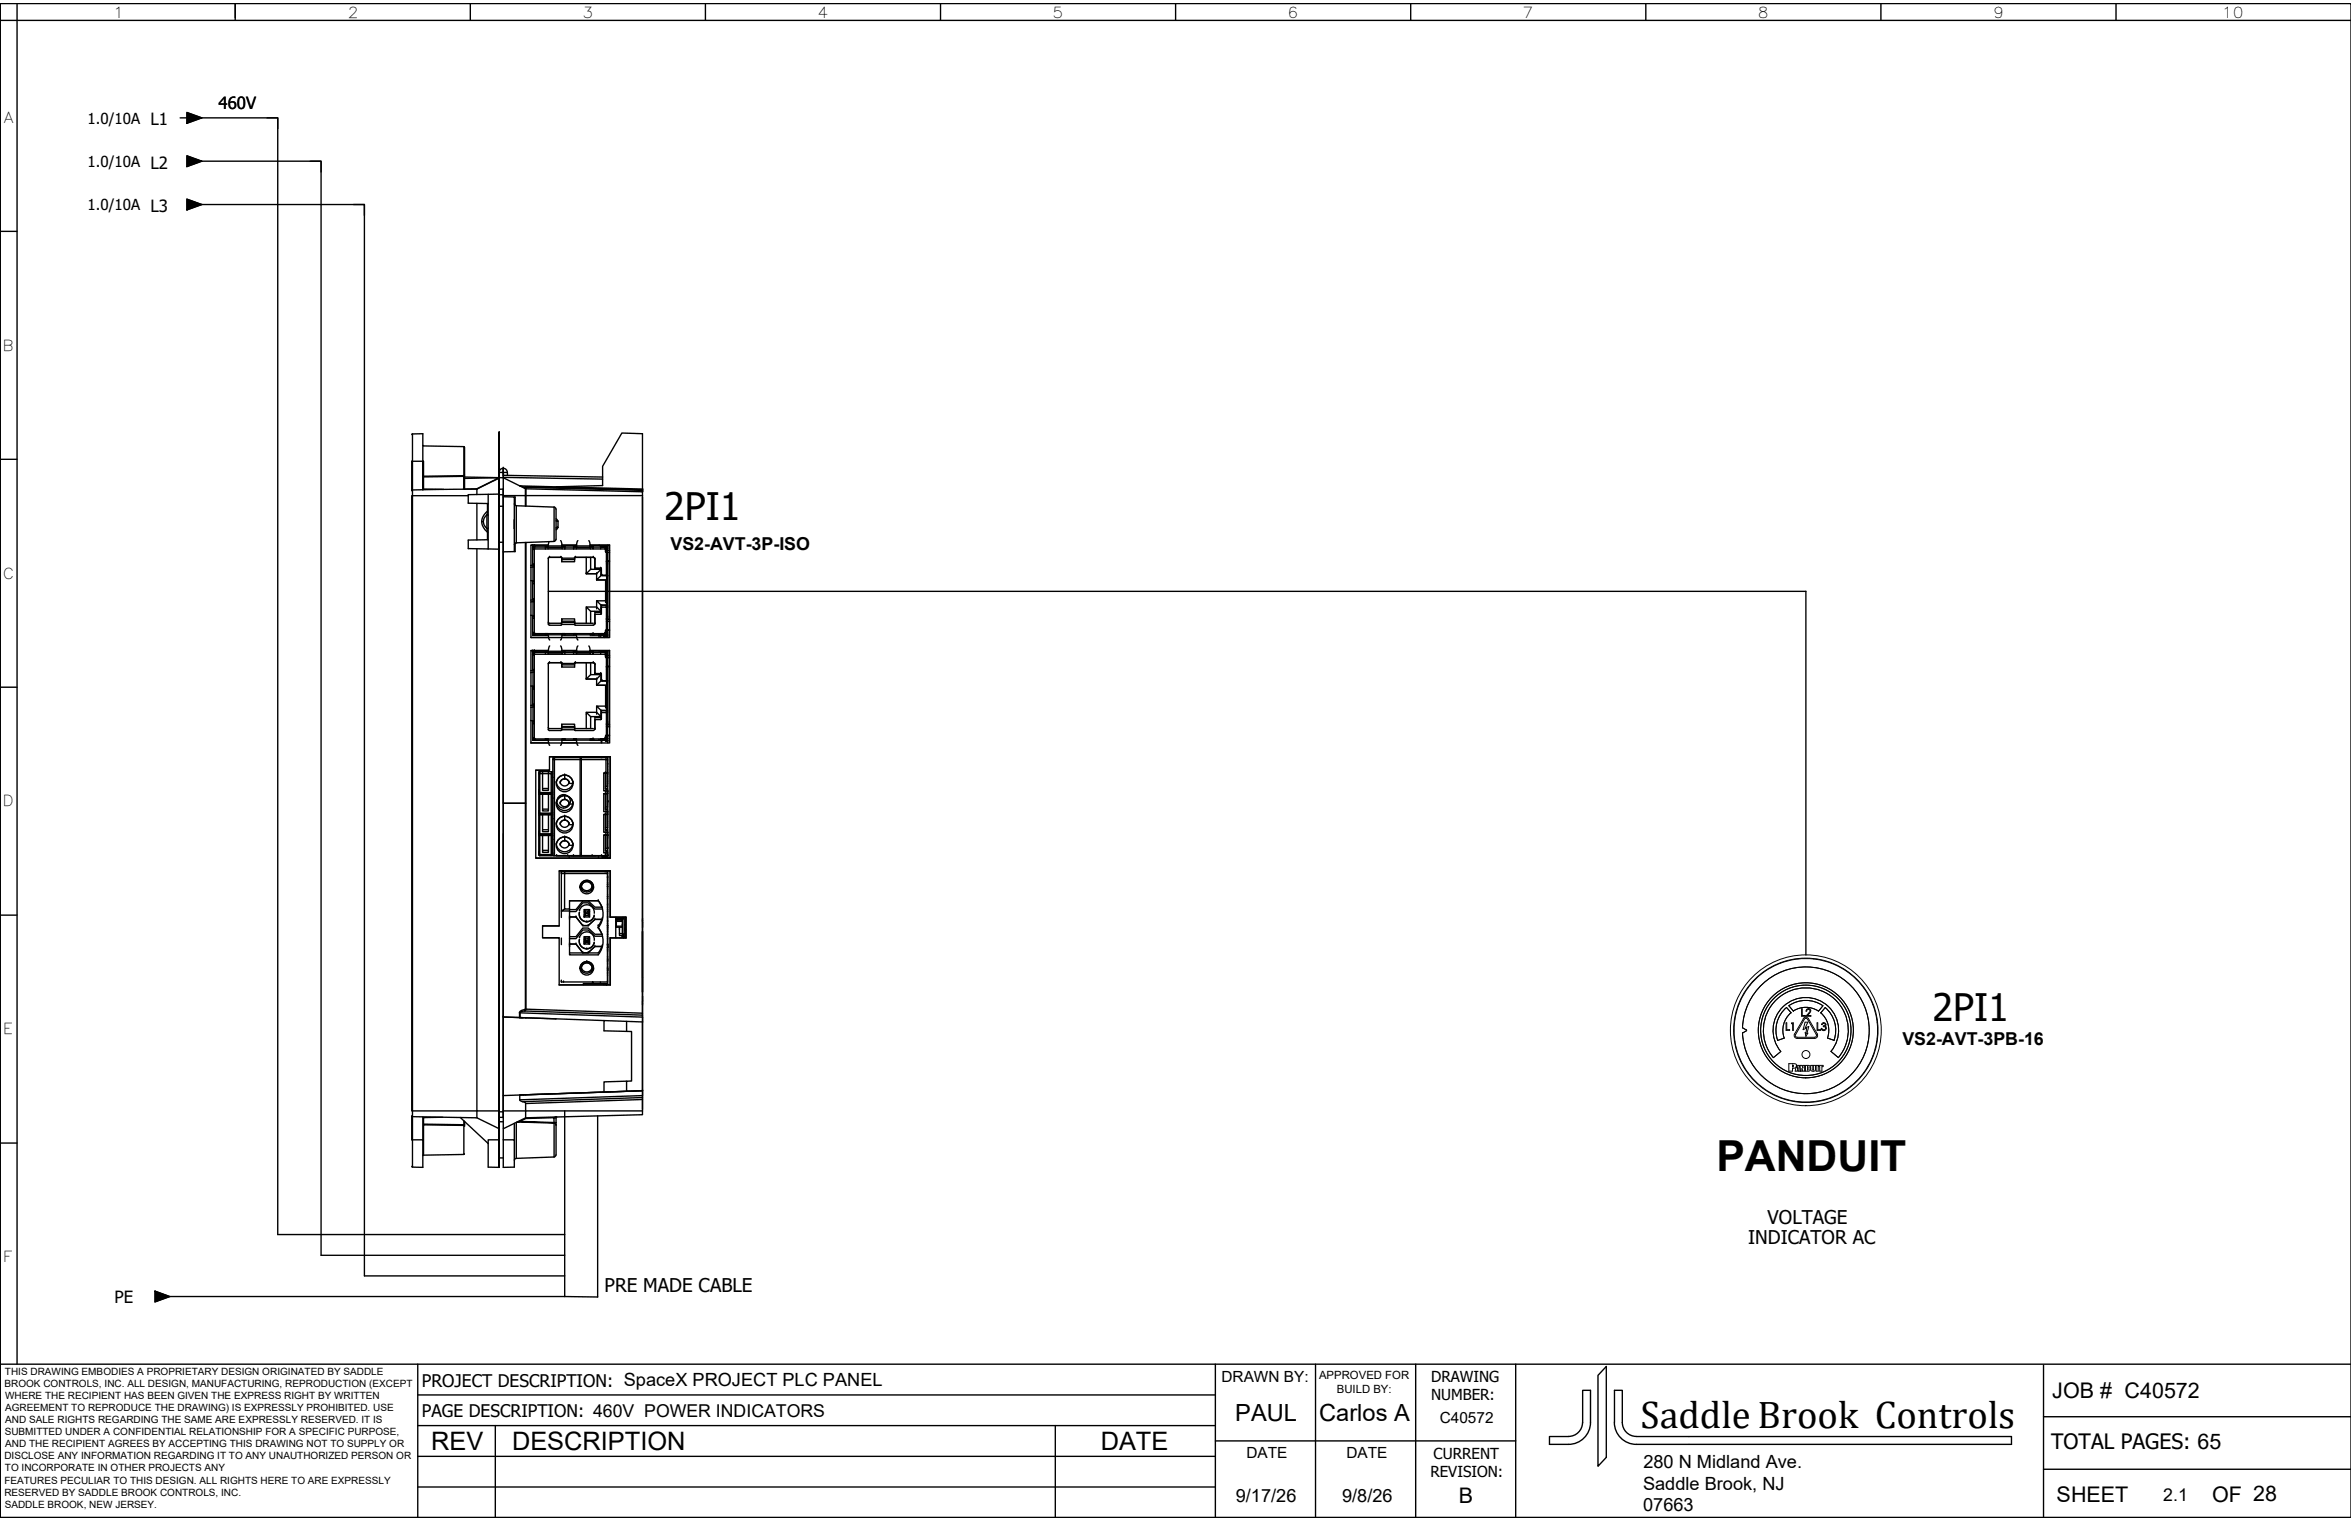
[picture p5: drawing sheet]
<svg xmlns="http://www.w3.org/2000/svg" width="432mm" height="279mm" viewBox="0 0 432 279" stroke-linecap="round" stroke-linejoin="round" font-family="sans-serif">
<defs><g id="words">
<text font-size="7.9" x="315.2" y="215">PANDUIT</text>
<text font-size="7.1" x="301.3" y="262.4">Saddle Brook Controls</text>
<g font-size="7">
<text x="122" y="95.6">2PI1</text>
<text x="354.9" y="187.5">2PI1</text>
</g>
<g font-size="4.7">
<text x="79.2" y="266.3">REV</text>
<text x="94" y="266.4">DESCRIPTION</text>
<text x="202.2" y="266.3">DATE</text>
</g>
<g font-size="4.3">
<text x="226.9" y="261.1">PAUL</text>
<text x="242.3" y="261.1">Carlos A</text>
</g>
<g font-size="4">
<text x="376.9" y="256.8">JOB # C40572</text>
<text x="377.7" y="275.9">SHEET</text>
<text x="406.3" y="275.9">OF 28</text>
</g>
<g font-size="3.9">
<text x="376.7" y="266.3">TOTAL PAGES: 65</text>
<text x="267.9" y="276.1">B</text>
</g>
<g font-size="3.5">
<text x="324.7" y="224.8">VOLTAGE</text>
<text x="321.1" y="228.5">INDICATOR AC</text>
<text x="111" y="237.4">PRE MADE CABLE</text>
</g>
<g font-size="3.3">
<text x="123.1" y="101.1">VS2-AVT-3P-ISO</text>
<text x="349.4" y="191.9">VS2-AVT-3PB-16</text>
<text x="301.8" y="269.6">280 N Midland Ave.</text>
<text x="227" y="275.9">9/17/26</text>
<text x="246.5" y="275.9">9/8/26</text>
<text x="301.8" y="273.6">Saddle Brook, NJ</text>
<text x="301.8" y="277.6">07663</text>
</g>
<g font-size="3.2">
<text x="77.5" y="254.8">PROJECT DESCRIPTION: SpaceX PROJECT PLC PANEL</text>
<text x="77.5" y="260.2">PAGE DESCRIPTION: 460V POWER INDICATORS</text>
<text x="397.3" y="275.7">2.1</text>
</g>
<g font-size="3.1">
<text x="40.2" y="20">460V</text>
<text x="21" y="239.3">PE</text>
</g>
<g font-size="2.8">
<text x="20.8" y="3.2">1</text>
<text x="63.9" y="3.2">2</text>
<text x="107" y="3.2">3</text>
<text x="150.2" y="3.2">4</text>
<text x="193.3" y="3.2">5</text>
<text x="236.5" y="3.2">6</text>
<text x="279.7" y="3.2">7</text>
<text x="322.9" y="3.2">8</text>
<text x="366" y="3.2">9</text>
<text x="408.1" y="3.2">10</text>
<text x=".7" y="22.5">A</text>
<text x="16.1" y="22.7">1.0/10A L1</text>
<text x="16.1" y="30.6">1.0/10A L2</text>
<text x="16.1" y="38.6">1.0/10A L3</text>
<text x=".5" y="64.4">B</text>
<text x=".5" y="106.3">C</text>
<text x=".5" y="148.1">D</text>
<text x=".6" y="190">E</text>
<text x=".6" y="231.9">F</text>
<text x="224.3" y="253.8">DRAWN BY:</text>
<text x="262.8" y="253.9">DRAWING</text>
<text x="262.8" y="257.2">NUMBER:</text>
<text x="264.4" y="261.4">C40572</text>
<text x="228.9" y="267.9">DATE</text>
<text x="247.3" y="267.9">DATE</text>
<text x="263.3" y="267.9">CURRENT</text>
<text x="262.7" y="271.4">REVISION:</text>
</g>
<g font-size="2.1">
<text x="242.3" y="253.3">APPROVED FOR</text>
<text x="245.5" y="255.8">BUILD BY:</text>
</g>
<g font-size="1.8">
<text x=".8" y="254.8">BROOK CONTROLS, INC. ALL DESIGN, MANUFACTURING, REPRODUCTION (EXCEPT</text>
<text x=".9" y="252.6">THIS DRAWING EMBODIES A PROPRIETARY DESIGN ORIGINATED BY SADDLE</text>
<text x=".9" y="257">WHERE THE RECIPIENT HAS BEEN GIVEN THE EXPRESS RIGHT BY WRITTEN</text>
<text x=".9" y="263.7">SUBMITTED UNDER A CONFIDENTIAL RELATIONSHIP FOR A SPECIFIC PURPOSE,</text>
<text x="1" y="259.2">AGREEMENT TO REPRODUCE THE DRAWING) IS EXPRESSLY PROHIBITED. USE</text>
<text x="1" y="261.4">AND SALE RIGHTS REGARDING THE SAME ARE EXPRESSLY RESERVED. IT IS</text>
<text x=".8" y="268.1">DISCLOSE ANY INFORMATION REGARDING IT TO ANY UNAUTHORIZED PERSON OR</text>
<text x="1" y="265.9">AND THE RECIPIENT AGREES BY ACCEPTING THIS DRAWING NOT TO SUPPLY OR</text>
<text x=".8" y="272.5">FEATURES PECULIAR TO THIS DESIGN. ALL RIGHTS HERE TO ARE EXPRESSLY</text>
<text x=".8" y="274.7">RESERVED BY SADDLE BROOK CONTROLS, INC.</text>
<text x=".9" y="270.3">TO INCORPORATE IN OTHER PROJECTS ANY</text>
<text x=".9" y="276.9">SADDLE BROOK, NEW JERSEY.</text>
</g>
</g></defs>
<!-- layer: 0 -->
<g fill="none" stroke="#000" stroke-width=".25">
<path d="M0 .7h431.8v278.1h-431.8zM0 3.7h431.8M0 .7v278.1M3.1 .7v249.9M43.2 .7v3M86.4 .7v3M129.6 .7v3M172.7 .7v3M215.9 .7v3M259.1 .7v3M302.3 .7v3M345.5 .7v3"/>
<path d="M388.6 .7v3M33.1 21.7h1.2M34.3 20.7l2.8 1-2.8 .9zM34.3 28.6l2.8 1-2.8 1zM34.3 36.6l2.8 1-2.8 1zM35.1 21.7h15.9v205.1h52.7M35.1 29.6h23.9v201h44.7M35.1 37.6h31.8v196.8h36.8M49 21.7h2v1.9M57 29.6h2v2M64.9 37.6h2v2M0 42.5h3.1"/>
<path d="M75.7 79.7l-.1 .1M75.8 79.7l-.2 10.4 .1-.1M75.8 79.7h1.9v7.9l.1-.1v-2.8M91.7 79.6h.1M91.7 79.5v8.3M91.7 79.5h.1M91.7 79.5v.9zM91.7 79.7v5zM91.7 79.5v124.6M0 84.4h3.1M75.8 90v115.1M77.7 90v-5.3h-1.9v5.3"/>
<path d="M77.7 81.8l.1 .1 7.4 .1M81.4 89.9l-3.6-.1-.1 .2M85.2 82l.1 .2M85.2 82v5.5l-7.4 .1v2.2M85.3 87.9l6.4-.1-4.1 2h-2.3M85.3 89.9v-2.4h-.1v2.4M85.3 87.2v.3M85.3 82.2v5.1l-7.5 .2-.1 .1v2.4M85.3 87.6l7.1 .2M86 91.1h-10.4v113h12v1.2l4.1 2M86 91.1v1.3l3.7 .1M87.6 89.9l-11.8 .1"/>
<path d="M87.6 89.9l4.1-2.1v3M87.6 89.9v.9M87.6 92.5v6.7M88.5 95.8a2.72 2.72 0 0 0 1 1.9M89.2 94.8l.2-.2v2.5a1.53 1.53 0 0 1-.2-2.3zM89.5 93.9a2.63 2.63 0 0 0-1 1.9h.3M89.5 93.9l-.1 .7 .3 .1M89.5 92.5v1.4M89.5 97.7v1.4M89.7 97l-.3 .1 .1 .6M89.7 90.8l-3.7 .1v.2M89.7 99.1l-3.7 .1v1.6h3.7"/>
<path d="M91.7 95.5h.1M91.7 97.1h.1M91.7 89.8h.1M91.7 90.4h.1M91.7 90.4v21.7v-21M91.7 91.1h.1M91.7 90.8h.1M91.7 87.8v2.1M91.7 87.8h.1M91.7 88h.1M91.7 90v-2v2M91.7 88.4v3.2"/>
<path d="M91.7 91.6h.1M91.7 88.4h.1M91.7 92v-.4v.4M91.7 92h.1M91.7 88.4v3.2v-3.2M91.7 88.2v.2M91.7 91.1v113M91.7 84.7h.1M91.7 90h.1M91.7 89.9h.1M91.7 94h.1M91.7 93.6h.1"/>
<path d="M91.7 91.6v-3.2v3.2M91.7 87.7h.1M91.7 92.4h.1M91.7 90.1h.1M91.7 90.1v-5.4v5.4M91.7 87.8v-2.1v2.1M91.7 85.7h.1M91.7 80.4v-.9v.9M91.7 85.7v-6.2v8.3M91.7 89.1h.1M91.7 89.7h.1M91.7 86h.1"/>
<path d="M91.7 86.8h.1M91.7 91.7h.1M91.7 86v2.1M91.7 86v5.7M91.7 93h.1M91.7 98.8h.1M91.7 99.6h.1M91.7 87.6v.3zM91.7 87.6h.1M91.7 93v6.4M91.7 92.8v18.7M91.7 92.6h.1"/>
<path d="M91.7 94.1h.1M91.7 96.8h.1M91.7 99.2h.1M91.7 91.3v-.2v20.4M91.7 89.6h.1M91.7 95.7v.7M91.7 96.5h.1M91.7 89.2v.4v-.2M91.7 88.1v.2v-.2M91.7 88.1h.1M91.7 94.6v1.9M91.7 95.5v-.1v.1"/>
<path d="M91.7 97.4h.1M91.7 97.1v27.1v-.4M91.7 94.2h.1M91.7 97.5h.1M91.7 96.9h.1M91.7 99h.1M91.7 91.3h.1M91.7 89.4h.1M91.7 88.3v1.1M91.7 88.3h.1M91.7 88.3v8.1M91.7 96.4h.1"/>
<path d="M91.7 95.4h.1M91.7 93v.6zM91.7 92.5h.1M91.7 93.2v.2zM91.7 97v.3zM91.7 87.6v.4zM91.7 87.5h.1M91.7 88v-.5v.5M91.7 87.5v.5zM91.7 89.8v1.2M91.7 94.6v2.5M91.7 90.4v-2.6v3.3"/>
<path d="M91.7 89.9v.9M91.7 93.6v.4zM91.7 83.4v2.6zM91.7 95.7v5.7M91.7 87.8v.1M91.7 97v-2v2M91.7 95.7v-1.1v1.3M91.7 82.8v3.9zM91.7 86v.8zM91.7 91.7v.7M91.7 98.8v.8M91.7 98.8v.4"/>
<path d="M91.7 92.6v.4M91.7 95.5v.6M91.7 94.1v-.6v.7M91.7 96.8v.6M91.7 96.8v.2M91.7 96.3v.2M91.7 93.3v.8M91.7 99.2v.4M91.7 95.5v.2M91.7 93.6v.6M91.7 97.1v-.2v.6M91.7 92.4v.4z"/>
<path d="M91.7 95.6v-.2v.6M91.7 92.4v.6M91.7 96.9v.2M91.7 92.4v.8M91.7 97.3v.2M91.7 87.5v.1M91.7 94.2v3.3zM91.7 90.8v10.1M91.7 90.8v10M91.7 93.9v.8M91.7 93.9h.1M91.7 94.7v2.3"/>
<path d="M91.7 94.6h.1M91.7 94.6v.1M91.7 97.7h.1M91.7 97.1v-.1v.7M91.7 93.9v1.9M91.7 95.8v1.9M91.7 95.8h.1M91.7 90.4v.7M91.7 93.9v3.8M91.7 89.9v-2.1v3M91.7 99.1h.1M91.7 99.2v1.6"/>
<path d="M91.7 90.9v1.5M91.7 87.8v2M91.7 87.9h.1M91.7 87.9v.1M91.7 87.9v.1zM91.7 88v.4M91.7 91.6v.4M91.7 88v.4zM91.7 91.6v.4zM91.7 89.9v1.2M91.7 89.8v.2M91.7 89.9v.1"/>
<path d="M91.7 84.7v5.2M91.7 84.7v5.3M91.7 91.1v-1.1v114.1M91.7 90v-5.3v5.4M91.7 84.7v5.4M91.7 84.7v5.4v-.1M91.7 91.1v65.6M91.7 87.9v.5M91.7 87.9v.2v-.1M91.7 91.6v.5v-.3v.2M91.7 87.7v.3zM91.7 92v.4z"/>
<path d="M91.7 87.7v.7M91.7 91.6v.8zM91.7 90.1v1M91.7 92.5v.6M91.7 92.5v.8M91.7 97.2v.2M91.7 99.6h.7M92.4 86a.75 .75 0 0 0-.7 .8M92.4 86.8h-.7v1M92.4 86h.1M92.4 86.8h.1M92.4 87.3v-.5l.1 .5"/>
<path d="M92.4 87.3v.5M92.4 87.8l4.1 2v1.2h21.5v-.7l-21.4-.5M92.4 91h4.1v2M92.4 91.2l2.1 .1v10l-2.1 .1zM92.4 86.8v4.4M92.4 93h-.7M92.4 87.7l18.3 .3M92.4 87.3l18.3 .3M92.4 89.9h-.7M92.4 90.9h-.7M92.4 86a.75 .75 0 0 1 .8 .8M92.4 86v.8"/>
<path d="M92.5 86.8h.7v.5M92.5 86l-.1 .8M94.5 92.5v.2l.3 .2M94.5 95.5v1.6M94.5 91.3h.1v1.5M94.6 99.8v1.5h-.1M94.8 99.7l-.2 .1-.1 .3M94.8 92.9l7 .3M94.8 92.9v6.8M95.4 89.2l1 .3M95.5 89.3l22.5 .5v.3l-21.6-.6M96.4 89.5l-.1 .2"/>
<path d="M96.4 89.5l.2 .3M96.5 89.7l.1 .1M96.5 99.7v85.7l21.5 .7v.4M96.6 89.8v3.2M96.6 99.7v85.7l-.2 .3-.1-.2 .2-.1M100.8 99.5l-.1 .8M101.8 93.2l.3 .3v5.6l-.2 .3h-.1M101.8 93.2v6.3M101.8 99.5l-7 .2M102.1 89.4l8.6-.2v-3.5l3.5-6.2 3.8 .2v10.6v-.2M102.1 95.7h.4v1.2h-.4M102.1 97l.4-.1-.4 .4"/>
<path d="M102.1 95.3l.4 .4-.4-.1M103 99.3l.3 1M106.2 99.3l-.3 1M108.1 99.3l.3 1M118 91v112.8M87.6 100.8v103.3h4.1M89.7 100.8v-10h2v10.1M89.7 100.8l2 .1M91.7 112.1v44v-33.9M91.7 100.9h.1M91.7 113.9h.1M91.7 112.1h.1"/>
<path d="M91.7 109.8h.1M91.7 108.7h.1M91.7 110h.1M91.7 109.8v-1.1v1.1M91.7 108.7v1.1M91.7 108.2h.1M91.7 110.3h.1M91.7 101.4h.1M91.7 111.5h.1M91.7 116h.1M91.7 116v6M91.7 115.6v6.7"/>
<path d="M91.7 115.8v2.7zM91.7 116v.3M91.7 115.9v.2M91.7 115.5v3.3zM91.7 117.2v5M91.7 112.1v6.8v-1.7M91.7 112.2v1.7M91.7 108.5v.2zM91.7 109.8v.2M91.7 108.5v.2M91.7 108.5h.1M91.7 108.4v.3"/>
<path d="M91.7 108.4v.1M91.7 108.3v.1M91.7 110v.2M91.7 108.3v.4zM91.7 109.8v.4M91.7 108.2v.2M91.7 110v.3M91.7 108.2v.5M91.7 109.8v.5zM91.7 108.2v.5zM92.4 101.4v103.9M97.5 113l.4 .1"/>
<path d="M97.5 106.7h.4M97.5 117.1h3.3M97.5 100.2h3.2M97.5 119.5h3.2M97.8 100.2h.2v.3M97.8 100.2v.3M97.8 100.2h.1M97.8 100.5h.1M97.8 100.5v.1M97.8 119.6h.2v.2M97.8 119.6v.2M97.8 119.6h.1"/>
<path d="M97.8 119.8h.1M97.8 119.8v.1M97.8 116.6h.2v-.2l.1 .2M97.8 100.6h.1M97.8 100.8h.1M97.8 116.3v.1M97.8 116.4h.1M97.8 116.3v.3M97.8 116.6h.1M97.8 107.2v3M97.8 119.9h.1M97.8 100.6h.2h-.1"/>
<path d="M97.8 106.8l.3 .1M97.8 113.2h.3M97.8 119.9h.2h-.1M97.8 107.2h.3M97.8 113.6h.3M97.8 100.9v2.9M97.8 106.7v.5M97.8 113.1v3.2M97.8 100.3h.2M97.8 119.6h5.5M97.8 119.9h.3M97.8 116.6h.2"/>
<path d="M97.9 116.3h.1M97.9 116.3h-.1M97.9 106.7h.2v.5M97.9 103.8l-.4 .1M97.9 113.1h.2v3.2M97.9 103.8v2.9M97.9 110.2v2.9M97.9 110.2h-.4M98 116.3l.1 .1M98 100.2h2.7M98 116.6h.1M98 100.5h.1"/>
<path d="M98 119.9h.1M98 100.5l-.2 .1M98 119.9h-.2M98 116.4h-.2M98 116.3h.1M98 116.4h.1M98 116.3h-.2M98 107.2h.1M98 113.6h.1M98 100.5v.1M98.1 100.4h.1M98.1 119.8h.1"/>
<path d="M98.1 116.6h.1M98.1 100.2l-.1 .3M98.1 119.6l-.1 .2M98.1 100.4l-.1 .1M98.1 119.8h-.1M98.1 116.4h.1M98.1 119.8l-.1 .1M98.1 100.2h.1M98.1 119.6h.1M98.1 116.6h2.6M98.1 116.4l.1 .2M98.1 103.6v.6h-.6"/>
<path d="M98.1 110v.5l-.6 .1M98.1 103.6v10M98.1 116.3v.1M98.1 119.9h-.1M98.1 103.8h-.2M98.1 110.2h-.2M98.1 103.7l-.1 .1M98.1 110h-.3M98.1 110l-.1 .2M98.1 103.6l-.3 .1M98.1 100.2v3.4M98.1 116.4v.2"/>
<path d="M98.1 119.6v3.4M98.1 116.6h11.9M98.1 116.3l.1 .1M98.1 119.9h.1M98.1 100.5l-.3 .1M98.2 100.5h-.2M98.2 100.8l-.4 .1v-.1M98.2 119.8l-.1 .1M98.2 100.2l-.1 .2M98.2 100.2v.3M98.2 100.5h.1M98.2 100.5h12.9"/>
<path d="M98.2 119.6l-.1 .2M98.2 119.6v.2M98.2 119.8h.1M98.2 119.8h12.9M98.2 116.4v.2M98.2 100.8h.1M98.2 100.8h12.9l.3 .3M98.2 116.4h.1M98.2 100.4h.1M98.2 100.2h.1M98.2 119.6h.1M98.2 116.6h.1"/>
<path d="M98.2 100.6v.2M98.2 116.4h2.5M100.2 116.4h.5M100.2 100.2v.3M100.2 119.6v.2M100.2 100.6v.2M100.2 119.9v.3M100.2 100.8h.1M100.7 100.3v.2M100.7 116.6l.3 1M100.7 100.6v.2M100.7 116.4v.2"/>
<path d="M100.7 120v.2M100.7 100.3h2.6M100.7 100.6h2.6M100.7 120h2.6M100.7 100.2h-2.5v.3M100.7 119.6h-2.5v.2M100.7 100.5v.1M100.7 114.3l.2 .2h2.1M100.7 100.1h-3.2v17h14.5v-17h-3.7M100.7 119.5h-3.2v17M100.7 108.6h231v66.8M100.7 119.8h-.5"/>
<path d="M100.7 100.3v.1l-.5 .1M100.7 119.6v.4M100.9 102.4l-.2 .2M100.9 102.4l-.2 .2v12l.2 .2 2.1 .1M100.9 102.4h.1M100.9 102.4h2.1M101 118.7l-.3 1.1M103 118.7l.3 .9M103 102.4l.2 .1M103 102.4h.1M103.2 114.3l-.2 .2M103.2 114.7l-.2 .2"/>
<path d="M103.2 113.7v.6M103.2 114.3v-.2h2.3v.2M103.2 114.3h.1M103.2 102.5v.7h2.3v-.4M103.2 102.6v.6M103.2 102.5v.3h2.3M103.2 102.5h.1M103.2 114.7h.1M103.2 119.5l.1 .5M103.2 100.2v.2l.5 .1M103.2 114.3l-.1 .1M103.2 114.3h2.3"/>
<path d="M103.2 117.1h2.7M103.2 114.7h-.1M103.2 114.7h2.3M103.2 102.5h2.3M103.2 119.8h.5M103.2 100.1h2.7M103.2 100.2h2.2M103.2 119.6h2.2M103.2 116.4h.6l-.1 .2M103.2 100.2h2.7M103.2 119.5h2.7M103.2 100.5l.1 .1"/>
<path d="M103.3 100.3v.2M103.3 119.6v.2M103.3 116.4l-.3 1.2M103.3 100.6v.2M103.3 120v.2M103.7 100.2l.1 .3M103.7 119.6l.1 .2M103.7 100.6l.1 .2M103.7 119.9l.1 .3M103.7 116.4h-.4M103.7 100.8h.1M105.4 100.2l-.1 .3"/>
<path d="M105.4 119.6l-.1 .2M105.4 116.6l-.1-.2h.6l.1 .9 .2 .3M105.4 100.6l-.1 .2M105.4 119.9l-.1 .3M105.4 100.2h.5M105.4 119.6h3.5M105.4 116.4h.5M105.4 100.8h.1M105.5 114.3l.2 .2M105.5 114.7l.2 .2M105.5 114.1v-.4h-2.3v.6M105.5 114.3h.1"/>
<path d="M105.5 102.5h.1M105.5 114.7h.1M105.5 102.5v.3M105.7 102.4l-.2 .1M105.7 102.4h.1M105.7 114.5h3.3M105.7 102.4h3.3M105.7 102.4l-.1 .1M105.9 100.3v.2M105.9 100.6v.2M105.9 120v.2M105.9 100.3h2.5"/>
<path d="M105.9 100.6h2.5M105.9 120h2.5M105.9 100.5v.1M105.9 119.8h-.5M105.9 100.3v.1l-.5 .1M105.9 119.6v.4M106.2 118.7l-.2 .2-.1 .9M107.7 105.4h.1M107.7 102.4v3M107.7 111.5v3M107.7 105.4h1.9M108.1 118.7l.3 1.1"/>
<path d="M108.3 119.5h3.7v17h-14.5M108.3 117.1h3.6M108.4 100.2v.2l.5 .1v-.3M108.4 119.5v.5M108.4 100.2h1.9v.3M108.4 100.3v.2M108.4 100.6v.2M108.4 120v.2M108.4 100.5v.1M108.4 116.4h.5M108.4 116.4v.2M108.5 112.3l-.8-.8h1.9l.8 .8"/>
<path d="M108.5 104.6l-.8 .8h1.9M108.5 102.4v2.2h1.9v1.1h.9M108.9 119.6h1.4v.2M108.9 119.6v.2h-.5M108.9 100.6v.2M108.9 119.9v.2M108.9 116.4h.1M109 102.4l.2 .3M109 102.4h.1M109.1 116.6h.1M109.2 114.5l-.2 .3-3.3 .1M109.3 112.5h.1"/>
<path d="M109.3 102.7h.1M109.3 104.4h.1M109.3 112.8h.1M109.3 114.6h.1M109.3 102.7v1.7h1M109.3 112.5h1M109.3 104.4h1M109.3 102.7v1.7M109.3 112.8v1.8M109.3 114.6h-.1M109.6 105.4h.1M109.6 106.5h.1"/>
<path d="M109.6 106.5h1.6v4.2M109.6 106.5h1.8M109.6 110.4v1.4M110 116.6h.1M110 116.6h.5M110 116.6v.5M110 119.5v.1M110.1 100.2h.1M110.3 104.4l.1 .1M110.3 100.4v-.2l.1 .2M110.3 100.4h.1M110.3 100.4h.2"/>
<path d="M110.3 119.8v-.2l.1 .2M110.3 119.8h.1M110.3 119.8h.2M110.3 116.6v-.2l.1 .2M110.3 116.6h.1M110.3 116.6h.2M110.3 104.4h.1M110.3 116.4v.2h-1.4v-.2h-.5M110.3 112.8h-1v1.8M110.3 100.6v.2M110.3 119.9v.3M110.3 100.4h1.3z"/>
<path d="M110.3 119.8h1.3zM110.3 116.6h1.3zM110.3 116.4h.1M110.3 116.6v.5M110.3 119.5v.1M110.4 100.2h.1v.2M110.4 119.6h.1v.2M110.4 116.4h.1v.2M110.4 104.6l-.8 .8v1.1l.8-.8M110.4 105.5l.2 .2M110.4 111.7l.2-.2h.8v4.3M110.4 112.7l-.1 .1"/>
<path d="M110.4 111.3h.1M110.4 104.5h.1M110.4 105.6h.1M110.4 111.7h.1M110.4 112.7h.1M110.4 104.5v1.1M110.4 111.6v1.1M110.5 100.2h.3v.2M110.5 100.4h.1M110.5 119.6h.3v.2M110.5 119.8h.1M110.5 116.4h1.1"/>
<path d="M110.5 116.6h.1M110.6 111.2l-.2 .1M110.6 111.2h.8v.3h.2v2.2h-.2h.2M110.6 105.7h1M110.6 105.7h.1M110.8 100.2h.8M110.8 119.6h.8M110.8 116.4v.2M110.8 116.4h.1M110.8 116.6v.5M110.8 119.5v.1M110.8 119.8h.1"/>
<path d="M111 116.6v.5M111.1 100.5l.1 .1v.7M111.1 119.8l.1 .2v.7l.2 .1M111.1 116.4h.1M111.1 116.4h-10.9v.2h-2v-.2M111.1 119.5v.1M111.1 119.8h.1M111.2 101.3l.2 .2M111.2 116.3h.1M111.2 100.8h.1v.3M111.2 116.3l-.1 .1h-.8M111.2 101.2h.1v.3"/>
<path d="M111.2 100.7h.2M111.2 100.6h.4M111.2 119.9h.4M111.2 116.2l-.1 .2M111.2 110.4h-1.6l.8 .7M111.3 101.1h.1M111.3 100.8l.1-.1v.4M111.3 111.2l-.9-.1v1.2h-1.9v2.2M111.3 115.8v.3h-.1M111.3 105.7l.1 .1M111.3 116.1h.1M111.4 115.7l-.2 .2v.3"/>
<path d="M111.4 101.1h.2v.4h.4M111.4 113.8h.2v.4h.4M111.4 103.1h.2zM111.4 103.6h.2v2.1M111.4 105.7h.2M111.4 115.8h.2zM111.4 114.2h.2v1.6M111.4 115.8h.1M111.4 111.2h.2M111.4 115.8l-.2 .1M111.4 116.3v.1M111.4 103.2h.2"/>
<path d="M111.4 105.9v5.3M111.4 105.7h.1M111.4 116.1h.1M111.4 115.8v.3h-.2M111.4 111.1h-.1M111.4 111.4l-.1 .1M111.4 101.1h.2M111.4 115.8h.6M111.4 115.8h.2M111.4 101.1h.1M111.4 105.7v.2M111.4 113.7v.1"/>
<path d="M111.4 101.1l-.1 .1M111.5 115.8v.3h.1h-.2M111.5 116.3v.1M111.5 116.7l.1 .1h-.5v.3h.5h-.5M111.5 116.6v.2M111.6 103.1v-1.6h-.2v4.2h-.8M111.6 101.1h.4M111.6 113.8h.4M111.6 113.3h.1M111.6 116.3h-.4h.4M111.6 100.8h-.2h.2M111.6 105.7v.2h-.2"/>
<path d="M111.6 105.9v5.6h-.2M111.6 113.7h.1M111.6 116.7h.1M111.6 100.2v.9M111.6 103.1v.5M111.6 113.7v.1M111.6 115.8v1.3M111.6 119.5v1M111.9 100.2v.9M111.9 101.5v12.3M111.9 119.5v1M112 100.1l-3.6 .1"/>
<path d="M112 119.5h-3.6M112 103.1h-.6v.1M0 126.2h3.1M91.7 136.8h.1M91.7 122.2v14.6M91.7 120.5h.1M91.7 122.2h.1M91.7 136.1h.1M91.7 122.9h.1M91.7 134.2h.1M91.7 130.1h.1M91.7 129.7v-.4v.4"/>
<path d="M91.7 129.3h.1M91.7 127.1v2.6M91.7 122.4h.1M91.7 127.1h.1M91.7 131.9h.1M91.7 121.6h.1M91.7 134.2v.4zM91.7 131.5v2.7M91.7 131.5v.5M91.7 129.7h.1M91.7 131.8v-.5v3.1M91.7 122h.1"/>
<path d="M91.7 134.6h.1M91.7 130.1v4.3M91.7 122.9v13.1M91.7 132v2.8M91.7 124.4h.1M91.7 128.9h.1M91.7 131.5h.1M91.7 134.6v.2v-.2M91.7 130v.1v-.1M91.7 130h.1M91.7 129.1v1M91.7 127.1v2.8"/>
<path d="M91.7 123.8v3.7M91.7 123.8v-.2v.2M91.7 123.8h.1M91.7 131.8v-2.7v6.9M91.7 124.2h.1M91.7 123.6h.1M91.7 123.8v6.3M91.7 129h.1M91.7 136h.1M91.7 134.8h.1M91.7 129.9h.1M91.7 131.3h.1"/>
<path d="M91.7 136.1v.4M91.7 129.3v.8M91.7 121.6v.8M91.7 134.2v.4M91.7 131.5v.4M91.7 129.7v.4M91.7 122v.4M91.7 124.2v.2M91.7 128.9v.2M91.7 129.8v.2M91.7 127.1v.1M91.7 124v.2z"/>
<path d="M91.7 123.6v.2M91.7 129v.2zM91.7 134.4v.4zM91.7 129.9v.4M91.7 122.2v.4M91.7 121.6v.6M91.7 134.4v.4M91.7 120.5v1.6M97.5 132.4h.4M97.5 126l.4 .1M97.5 136.5h3.3M97.8 120.2v-.3v.3"/>
<path d="M97.8 136h.2h-.2M97.8 120.2v.1M97.8 120.2h.1M97.8 135.6v.1M97.8 135.7h.1M97.8 135.6v.4M97.8 136h.1M97.8 135.7v.3M97.8 129.4l.3-.1v.6M97.8 126.2h.3M97.8 132.6h.3M97.8 132.9h.3"/>
<path d="M97.8 120.2v2.9M97.8 126v3.5M97.8 132.4v3.3M97.8 136h.2M97.8 120.2l.1 .1M97.9 135.7h.1M97.9 135.7h-.1M97.9 123.1l-.4 .1M97.9 126.1h.2M97.9 132.4h.2v3.3M97.9 123.1v3M97.9 129.5v2.9"/>
<path d="M97.9 129.5l-.4 .1M98 135.7l.1 .1M98 136h2.7M98 135.8v.2M98 136h.1M98 135.7l-.2 .1M98 135.7h.1M98 135.7l.1 .3M98 135.7h-.2M98 126.6h.1M98 132.9h.1M98 126.1v.1"/>
<path d="M98 132.4v.2M98.1 136h.1M98.1 135.8h.1M98.1 136h2.6M98.1 135.8l.1 .2M98.1 123v.5M98.1 126v.6h-.3v2.9M98.1 123v9.9M98.1 123.1h-.2M98.1 129.5h-.2M98.1 123.5l-.6 .1M98.1 123l-.1 .1"/>
<path d="M98.1 129.4l-.1 .1M98.1 129.9h-.6M98.1 123h-.3M98.1 135.8v.2M98.1 120.2l-.2 .1M98.1 135.7h.1M98.2 120.2h-.1M98.2 135.8h.1M98.2 120.2h.1M98.2 120.2h12.9l.1 .1M98.2 135.7h.1M98.2 136h.1"/>
<path d="M98.2 135.7v.3M98.2 135.7h2.5M100.2 135.7l.5 .1M100.2 120.1v.1M100.7 136l.3 .9M100.7 135.7v.3M100.7 136h2.6M100.7 133.6l.2 .2h2.1M100.9 121.7l-.2 .2M100.9 121.7l-.2 .3v12l.2 .2h2.1M100.9 121.7h.1M100.9 121.7h2.1"/>
<path d="M101.5 139.5h5.3M101.5 139.2h.3v18h-.3zM101.8 139.2h4.8M103 121.7l.2 .2M103 121.7h.1M103.1 136.5h2.8M103.2 134l-.2 .2M103.2 133v.6l-.2 .2M103.2 133.7v-.2h2.3v.2M103.2 133.7h.1M103.2 121.9v.6M103.2 121.9v.6h2.3v-.6"/>
<path d="M103.2 121.9h.1M103.2 121.9v.2h2.3M103.2 134h.1M103.2 133.7h-.1M103.2 133.7h2.3M103.2 134l-.1 .1M103.2 134h2.3M103.2 121.9h2.3M103.2 135.7h.6l-.1 .3M103.2 136h2.7M103.3 136l-.3 .9M103.3 135.7v.3"/>
<path d="M103.7 135.7l-.4 .1M103.7 120.1v.1M105.4 135.7l.5 .1M105.4 120.1v.1M105.5 133.7l.2 .1M105.5 134l.2 .2M105.5 133.5v-.5h-2.3v.7M105.5 133.7h.1M105.5 121.9h.1M105.5 134h.1M105.7 121.7l-.2 .2M105.7 121.7h.1"/>
<path d="M105.7 133.8h3.3M105.7 121.7h3.3M105.7 121.7l-.1 .2M105.7 134.2h3.3M105.9 136l.1 .7 .2 .2M105.9 136v-.3h-.6l.1 .3M106.8 139.5v-.3h-.2v18M106.8 139.5h4.5M106.8 139.2h4.5M106.8 139.5v17.7M107.7 124.7h.1M107.7 121.7v3"/>
<path d="M107.7 130.9v2.9M107.7 124.7h1.9M108.4 136h1.6M108.4 135.7h.5M108.4 135.7v.3h-2.5M108.5 123.9l-.8 .8h1.9M108.5 121.7v2.2h1.9v1.2h.9M108.5 131.6l-.8-.7h1.9l.8 .7M108.9 135.7h.1M109 121.7l.2 .3M109 121.7h.1M109.1 136h.1"/>
<path d="M109.2 133.9l-.2 .3M109.3 131.8h.1M109.3 122h.1M109.3 123.7h.1M109.3 132.2h.1M109.3 133.9h.1M109.3 122v1.7h1M109.3 131.8h1M109.3 122v1.7M109.3 132.2v1.7M109.3 123.7h1M109.3 133.9l-.1 .1"/>
<path d="M109.6 124.7h.1M109.6 125.9h.1M109.6 125.9h1.6v4.1M109.6 125.9h1.8M109.6 124.7v1.2M109.6 129.7v1.5M110 136h.1M110 136h.5M110.3 123.7l.1 .2M110.3 136v-.2l.1 .2M110.3 136h.1M110.3 136h.2"/>
<path d="M110.3 123.7h.1M110.3 132.2h-1v1.7M110.3 136h1.3zM110.4 135.8h.1v.2M110.4 125.1l-.8 .8M110.4 123.9l-.8 .8M110.4 124.9l.2 .1M110.4 135.7v.1M110.4 136v.5M110.4 139v.2M110.4 132l-.1 .2M110.4 130.7h.1"/>
<path d="M110.4 123.9h.1M110.4 124.9h.1M110.4 131h.1M110.4 132.1h.1M110.4 123.9v1M110.4 131v1.1M110.5 136h.1M110.5 135.7l1.1 .1M110.5 136v.5M110.5 139v.2M110.6 130.5l-.2 .2M110.6 130.9l-.2 .1"/>
<path d="M110.6 130.5h.8v.4h.2v2.1M110.6 125.1h1M110.6 125.1h.1M110.6 130.9h.8v4.2M110.8 135.8v.2M111 135.8l-.1-.1 .1 .1M111.1 135.7h.1M111.1 135.7h-10.9v.3h-2v-.2M111.2 135.7l.4 .1M111.2 120.3l.2 .2M111.2 135.6h.1M111.2 135.6l-.1 .1h-.8v.3h-1.4v-.3l-.5 .1"/>
<path d="M111.2 120.5h.1v.3M111.2 120.2h.1v.2M111.2 135.3v.4M111.2 120.1h.2M111.2 135.6l-.1 .1M111.2 136.1v.1h.4M111.2 129.7h-1.6l.8 .8M111.2 136v.1M111.2 136.1h.4M111.3 139.2h.3v.3M111.3 139.5h.3v2.5M111.3 139.5v2.5h-.4v3.3h.4v.5h-.4"/>
<path d="M111.3 139.2v.3M111.3 135.1v.3h-.1M111.3 120.2l.1-.1v.3M111.3 130.5h-.9v1.1h-1.9v2.2M111.3 125.1h.1M111.3 135.4l.1 .1M111.4 135.1l-.2 .1 .2-.1M111.4 120.5h.2v.3h.4M111.4 122.6h.2v.3M111.4 133.2h.2v.3h.4M111.4 122.4h.2zM111.4 122.9h.2v2.2"/>
<path d="M111.4 125.1h.2M111.4 133h.2zM111.4 133.5h.2v1.6h-.2h.2M111.4 135.1h.1M111.4 130.5h.2M111.4 125.1v5.4M111.4 125.1h.1M111.4 135.5h.1M111.4 120.3h.2h-.2M111.4 130.8l-.1 .1M111.4 130.5h-.1M111.4 135.4h.2"/>
<path d="M111.4 120.4v.1M111.4 133v.2M111.4 135.2h.2M111.4 120.4l-.1 .1M111.5 136.1h.1M111.5 135.6v.1M111.5 136v.1M111.5 135.4h.1M111.5 135.2v.2M111.6 122.4v-1.6h-.2v4.3h-.8M111.6 120.5h.4M111.6 133.2h.4"/>
<path d="M111.6 139.7h.1M111.6 139.5h.1M111.6 135.7h-.1h.1M111.6 132.7h.1M111.6 135.6h-.4h.4M111.6 120.1h-.2h.2M111.6 125.1v.1h-.2M111.6 125.2v5.7h-.2M111.6 133h.1M111.6 136.1h-.1h.1M111.6 122.4v.2M111.6 133v.2"/>
<path d="M111.6 135.1v1.4M111.6 139v18.6M111.6 120.4h-.3M111.9 120.8v12.4M112 135.1h-.6v.4h-.2M112 122.4h-.6v.2M112 139v18.6M112.1 139h-11.2M91.7 146h.1M91.7 148.5v1v-1M91.7 153.1h.1M91.7 147.6h.1"/>
<path d="M91.7 146v2.4v-1M91.7 148.4h.1M91.7 149.5h.1M91.7 156.7h.1M91.7 156.6v5M91.7 156.5h.1M91.7 156.5v10.1M91.7 156.6h.1M91.7 156.7v9.8M92.4 147.6h4.1h-4.1v-57.8v114.3M98.4 141.5h2.5v-2.5h11.2v18.6h-13.7zM98.4 157.6h13.7"/>
<path d="M98.9 145.6l.2 .2M98.9 149.4l.2 .2M98.9 153.2l.2 .2M98.9 157l.2 .2M99 145.6h.1M99 145.6v-3.5h.1v3.5h2.1v.2h-2.1M99 145.6h.1v.2M99 145.9h.7M99 145.2h.1M99 149.4h.1M99 153.2h.1M99 157h.1"/>
<path d="M99 145.9v3.5h.1v-3.5M99 149.7h.1v3.7h2.1v-.2h-2.2zM99 157h2.2v.2h-2.1M99 157v-3.5h.1v3.7M99 149h.1M99 152.8h.1M99 156.6h.1M99 157l.1 .2M99 145.6v.3M99 149.4v.3M99 153.2v.3M99.1 141.8h-.1v.3"/>
<path d="M99.1 157.2h.1M99.1 149.4h2.1v.2h-2.1zM99.1 149.7h.6v3.1h1v-3.1h.5M99.1 153.5h.6v3.1h1v-3.1h.5M99.1 157.2h2.1M99.7 145.9v3.1h1v-3.1M99.7 141.8h1M99.7 144.8h1M99.7 145.9h1M99.7 156.2h1M99.7 149.7h1M99.7 153.5h1"/>
<path d="M99.7 148.6h1M99.7 152.4h1M100.7 145.9h.8M100.9 141.5h-2.5M101.2 141.8h-.5v.3h-1v-.3h-.6v.3h.6v3.1h1v-3.1h.5v3.5h.2M101.2 157.2h.1M101.2 149.7h.2v3.5h-.2zM101.2 153.5h.2v3.5h-.2zM101.2 145.9v3.5h.2M101.4 149.4l-.2 .2M101.4 157l-.2 .2M101.4 142.5h.1"/>
<path d="M101.4 146.2h.1M101.4 142.8h.1M101.4 146.6h.1M101.4 145.6h.1M101.4 145.2h.1M101.4 150h.1M101.4 153.8h.1M101.4 150.4h.1M101.4 154.2h.1M101.4 149.4h.1M101.4 153.2h.1M101.4 157h.1"/>
<path d="M101.4 149h.1M101.4 152.8h.1M101.4 156.6h.1M101.4 141.8h.1M101.4 145.6v4.1h.1M101.4 153.2v.3h.1M101.4 149.3h.1M101.5 142.8h-.1h.1M101.5 146.6h-.1h.1M101.5 142.1h-.1v-.3h-.2v.3h.2v3.5M101.5 145.5l-.3 .3M101.5 150.4h-.1h.1"/>
<path d="M101.5 154.2h-.1h.1M101.5 157.2h.1M101.5 157.2h10.1M101.5 156.8h.1M101.5 153.1l-.3 .3M101.8 157.2h5M102.2 157.2h2.1M102.2 157.2h.1M102.2 157.2h3.1M102.9 154.9a.84 .84 0 0 0 .8 .9 .84 .84 0 0 0 .8-.9M103.7 143.1a.84 .84 0 0 1 .8 .6M103.7 143.1a.84 .84 0 0 0-.8 .6"/>
<path d="M103.7 146.9a.84 .84 0 0 1 .8 .6M103.7 146.9a.84 .84 0 0 0-.8 .6M103.7 143.1a.84 .84 0 0 1 .8 .8h.7M103.7 143.1l-.6 .2-.2 .6M103.7 146.9a.84 .84 0 0 1 .8 .8M103.7 146.9l-.6 .2-.2 .6M103.7 142.4a1.53 1.53 0 0 1 1.5 1.3M103.7 142.4a1.53 1.53 0 0 0-1.5 1.3M103.7 146.2a1.53 1.53 0 0 1 1.5 1.3M103.7 146.2a1.53 1.53 0 0 0-1.5 1.3M103.7 142.4a1.53 1.53 0 0 0-1.5 1.5 1.53 1.53 0 0 0 1.5 1.5 1.53 1.53 0 0 0 1.5-1.5M103.7 142.4a1.53 1.53 0 0 1 1.5 1.5"/>
<path d="M103.7 150.6a.84 .84 0 0 1 .8 .7M103.7 150.6a.84 .84 0 0 0-.8 .7M103.7 154.4a.84 .84 0 0 1 .8 .7M103.7 154.4a.84 .84 0 0 0-.8 .7M103.7 150.6a.84 .84 0 0 1 .8 .9h.7M103.7 150.6l-.6 .3-.2 .6M103.7 154.4a.84 .84 0 0 1 .8 .9h.7M103.7 154.4a.84 .84 0 0 0-.8 .9M103.7 149.9a1.53 1.53 0 0 1 1.5 1.4M103.7 149.9a1.53 1.53 0 0 0-1.5 1.4M103.7 153.7a1.53 1.53 0 0 1 1.5 1.4M103.7 153.7a1.53 1.53 0 0 0-1.5 1.4"/>
<path d="M103.7 149.9a1.53 1.53 0 0 0-1.5 1.6 1.53 1.53 0 0 0 1.5 1.5 1.53 1.53 0 0 0 1.5-1.5M103.7 149.9a1.53 1.53 0 0 1 1.5 1.6M103.7 153.7a1.53 1.53 0 0 0-1.5 1.6 1.53 1.53 0 0 0 1.5 1.5 1.53 1.53 0 0 0 1.5-1.5M103.7 153.7a1.53 1.53 0 0 1 1.5 1.6M103.7 143.1h.1M103.7 146.9h.1M103.7 142.4h.1M103.7 146.2h.1M103.7 150.6h.1M103.7 154.4h.1M103.7 149.9h.1M103.7 153.8h.1"/>
<path d="M103.7 142.4v.7M103.7 146.2v.7M103.7 149.9v.7M103.7 153.8v.6M104.3 157.2h4.5M104.3 157.2h.1M104.5 157.2v.4M104.5 143.5a.84 .84 0 0 1-.8 .9 .84 .84 0 0 1-.8-.9M104.5 147.4a.84 .84 0 0 1-.8 .8 .84 .84 0 0 1-.8-.8M104.5 151.1a.84 .84 0 0 1-.8 .9 .84 .84 0 0 1-.8-.9M104.6 147.7h.6M104.9 157.2h3.3"/>
<path d="M105.2 143.5a1.53 1.53 0 0 1-1.5 1.6 1.53 1.53 0 0 1-1.5-1.6M105.2 147.4a1.53 1.53 0 0 1-1.5 1.5 1.53 1.53 0 0 1-1.5-1.5M105.2 151.1a1.53 1.53 0 0 1-1.5 1.6 1.53 1.53 0 0 1-1.5-1.6M105.2 154.9a1.53 1.53 0 0 1-1.5 1.6 1.53 1.53 0 0 1-1.5-1.6M105.3 157.2h.1M105.3 157.2h5.2M106.3 157.2h3.2M106.8 157.2h4.8M106.8 157.2h.1M106.8 156.8h.1M108.8 157.2h1.7M108.8 157.2h.1"/>
<path d="M109.9 157.2v.4M110.5 157.2h.1M110.9 142h.3v2.9M110.9 145.8v3.3h.7v.5M110.9 149.6h.3v2.9M110.9 153.4h.3v2.9M110.9 145.8h.3M110.9 157.4l-.3-.2v.4M110.9 157.4h.1M110.9 157.4h.4M111.2 142h.1M111.2 142h.4"/>
<path d="M111.2 145.8h.4M111.2 145.8h.1M111.2 149.6h.4M111.2 149.6h.1M111.2 153.4h.4M111.2 153.4h.1M111.2 157.2h.4M111.2 157.2h.1M111.2 144.4h.4M111.2 145.8v2.9M111.2 157.4v.2M111.2 144.8h.4"/>
<path d="M111.2 148.3h.4M111.2 152h.4M111.2 155.8h.4M111.2 148.6h.4M111.2 152.4h.4M111.2 156.2h.4M111.2 160v.1M111.3 157.4h.1M111.4 157.2h-.5M111.6 145.5h.1M111.6 141.7h.1M111.6 145.3v-.4h-.3v.4h.3v.5"/>
<path d="M111.6 147.2h.1M111.6 140.3h.1M111.6 145.8h.1M111.6 142h.1M111.6 147.2v.1M111.6 149.2h.1M111.6 153h.1M111.6 149.1v-.4h-.3v3.3M111.6 153.5v.1M111.6 155.8h.1M111.6 149.6h.1M111.6 153.4h.1"/>
<path d="M111.6 149.6h-.7v3.3h.4v.5h-.4v3.3h.4v.5M111.6 156.7v-.4h-.3v.4h.3v.5M111.6 157.2h.1M111.6 156.8h.1M111.6 143.5v.1M111.6 140.8h.1M111.6 141.4h.1M111.6 143.8v.2M111.6 147.7h.1M111.6 145.3h.1M111.6 142h-.3v2.4M111.6 145.8h-.3v2.5"/>
<path d="M111.6 153.4h-.3v2.4M111.6 141.6h.1M111.6 142.2h.1M111.6 143.4h.1M111.6 142v2.4M111.6 145.8v2.5M111.6 149.6v2.4M111.6 153.4v2.4M111.6 157.3v.3M111.6 142.6h.1M111.6 142.3h.1M111.6 140.5h.1"/>
<path d="M111.6 143.1h.1M111.6 153.9h.1M111.6 157.5h.1M111.6 151.2h.1M111.6 151.7h.1M111.6 150.9h.1M111.6 157.2l-.3 .2M111.6 157.1l-.3 .3M111.6 147.3h.1M111.6 149.1h.1M111.6 156.7h.1M111.6 152.9v-.4h-.3v.4h.3v.5"/>
<path d="M111.6 153.5h.1M111.6 160v20.9M112 160v8.5M112.1 160h-9.4M0 168.1h3.1M91.7 171.1h.1M91.7 166.6h.1M91.7 166.6v37.5M91.7 166.5h.1M91.7 170.1h.1M91.7 171.6v-1.5v1.6M91.7 171.6h.1"/>
<path d="M91.7 171.6v.1M91.7 171.7h.1M91.7 179.6v2.6M91.7 179.3v3.8M91.7 174.7v3.9zM91.7 167.1v37M91.7 161.6v5M91.7 160.3v2.6zM91.7 166.5v37.6M99.7 172.3h3M102.7 170.1h-3M102.7 170.1v-10.1h9.4v8.5h2.9v3.8h-2.9v8.6"/>
<path d="M102.7 170.1h-3v2.2h3v8.6M103.1 160.1h.1M103.1 160.1v.4v-.4h.6M103.1 172.3v1.2M103.7 167l-.6 .3h1.5M104.6 167v8.4h5.3a3.9 3.9 0 0 0 0-5M104.6 173.4h1.2l1.2 1.6M104.6 168.2v.7M104.6 168.4h1.2M104.6 165.5h5.3M105.8 168.4l1.2 1.6h1M105.8 168.4h.1"/>
<path d="M105.8 173.4h.1M105.8 168.4l1.2 1.6M106.4 167.6a1.39 1.39 0 0 0 1 1.7 1.39 1.39 0 0 0 1.7-1M106.4 172.6a1.39 1.39 0 0 0 1.4 1.7M106.4 167.3a1.39 1.39 0 0 1 1.6-1.1 1.39 1.39 0 0 1 1.1 1.6M106.4 172.2a1.39 1.39 0 0 1 1.6-1 1.39 1.39 0 0 1 1.1 1.5M106.4 167.3h.1M106.4 172.2h.1M106.5 162.8a1.24 1.24 0 0 0 1.2 1 1.24 1.24 0 0 0 1.3-.9M106.5 177.7a1.24 1.24 0 0 0 1.2 1.1 1.24 1.24 0 0 0 1.3-1M106.6 162.7a1.24 1.24 0 0 1 1.5-.9 1.24 1.24 0 0 1 .9 1.5M106.8 177.7a1.01 1.01 0 0 0 .9 .8 1.01 1.01 0 0 0 1-.7"/>
<path d="M106.8 162.8a1.01 1.01 0 0 0 .9 .8 1.01 1.01 0 0 0 1-.7M106.8 177.6a1.01 1.01 0 0 1 1.1-.7 1.01 1.01 0 0 1 .9 1M106.8 162.7a1.01 1.01 0 0 1 1.1-.7 1.01 1.01 0 0 1 .9 1M107 175h1l1.3-1.1h1.3h-1.3l-1.3 1.1M107 175h.1M107 170h.1M107 175h1M107 170h1M107.3 173.4h.1M107.3 168.4h.1M107.3 167.1h1l-.3 .2M107.3 167.4v-.3l.2 .2v.5l-.2 .3"/>
<path d="M107.3 172.1h1l-.3 .2M107.5 173.2v-.5h.5v.5h-.5l-.2 .2M107.5 172.7l-.2-.3v1h1l-.3-.2M107.5 167.7l-.2-.3v1M107.5 167.7h.5v.5h-.5zM107.5 167.8h.5l.3 .3M107.5 167.3h.5v.5M107.5 172.8v-.5h.5v.5M107.5 172.3l-.2-.2v1l.2-.3M107.5 172.8h.5l.3 .3h-1M107.5 168.2l-.2 .2M107.8 176.6a1.24 1.24 0 0 1 1.2 1.6"/>
<path d="M107.8 176.6a1.24 1.24 0 0 0-1.2 1M107.8 174.3h.1M107.8 176.7h.1M107.8 169.3h.1M108 175h.1M108 172.7l.3-.3v1M108 167.7l.3-.3v1h-1M108 170h.1M108 168.2l.3 .2M108.3 167.1v.3M108.3 172.1v.3M108.8 177.9a1.01 1.01 0 0 0-1.4-1 1.01 1.01 0 0 0-.4 1.6"/>
<path d="M108.8 163a1.01 1.01 0 0 0-1.4-1 1.01 1.01 0 0 0-.4 1.6M108.8 177.9l-.2 .6M108.8 163l-.2 .6M109.1 173.2a1.39 1.39 0 0 1-1.3 1.1M109.1 168.3h.1M109.1 173.2h.1M109.3 173.9h.1M109.3 168.9h.1M109.3 168.9h1.3h-1.3l-1.3 1.1M109.3 168.9l-1.3 1.1M109.9 165.4l.6 1.2M109.9 170.4l.6 1.2"/>
<path d="M109.9 165.4a3.9 3.9 0 0 1 0 5M109.9 165.5h.1M109.9 170.4h.1M109.9 165.5h-5.3v1.5h-.9v-6.5h7.9v19.9M109.9 170.1h.1M109.9 170.1l.1 .1M110.6 173.5l-.3 .8-.4 .8-5.3-.1M110.6 168.5l-.3 .8-.4 .8M110.7 166.6h-1.4l-1.3-1.1h-1l-1.2 1.6h-1.2M110.7 171.6h-1.4l-1.3-1.1h-1l-1.2 1.6h-1.2M110.7 167h-1.4l-1.3-1.2h-1l-1.2 1.6h-1.2M110.7 172h-1.4l-1.3-1.2h-1l-1.2 1.6h-1.2"/>
<path d="M111.6 173.7v.3M111.6 173.6v.1M111.6 162.8h.1M111.6 173.4h.1M111.6 168.4h.1M111.6 160.5v-.4h-7.9v.4h-.6v8M111.6 161.1h.1M111.6 170h.1M111.6 166.1h.1M111.6 170.4h.1M111.6 176.7h.1M111.6 173.5h.1"/>
<path d="M111.6 178.7h.1M111.6 176.3h.1M111.6 177.6h.1M111.6 177.1h.1M111.6 179.1h.1M111.6 176.6h.1M111.6 174.7h.1M111.6 175.8h.1M111.6 174.4h.1M111.6 176.1h.1M111.6 176.4h.1M111.6 174h.1"/>
<path d="M111.6 174.3h.1M111.6 178.8h.1M111.6 162.5h.1M111.6 161.2h.1M111.6 164.7h.1M111.6 170.8h.1M111.6 170.1h.1M111.6 160.4h.1M111.6 161h.1M111.6 171.6h.1M111.6 171.1h.1M111.6 172.4h.1"/>
<path d="M111.6 167.4h.1M111.6 163.3h.1M111.6 169.2h.1M111.6 169.7h.1M111.6 166.7h.1M111.6 161.6h.1M111.6 162.2h.1M111.6 165h.1M111.6 166.4h.1M111.6 170.2h.1M111.6 167.1h.1M111.6 164.4h.1"/>
<path d="M111.6 161.3h.1M111.6 172.1h.1M111.6 170.5h.1M111.6 178.2h.1M111.6 177.8v.5M111.6 177.9h.1M111.6 178.1h.1M111.6 173.7h.1M111.6 177.8h.1M111.6 160.1h-.5M111.6 162.9h.1M112 172.3v8.6"/>
<path d="M112.1 172.3h2.9M112.1 168.5h2.9M113.1 168.5v3.8M113.2 168.7h.1M113.2 168.7h1.1v.2h-1.1zM113.2 169h1.1v1.1h-1.1zM113.2 170.3h.1M113.2 168.9v.9M113.2 170v.3M113.2 170.3h1.1M113.8 170.7h.1M113.8 170.3v1.6h.5v.1h.2v.3"/>
<path d="M113.8 171.5h.5M114.3 168.7h.1M114.3 172h.1M114.3 170.1v1.9M114.3 168.9v.3h-1.1M114.3 169.8v.2M114.4 168.8h.1M114.5 168.5v.3h-.2h.1v3.2h-.1M114.5 172h.1M114.5 171.7h.1M114.5 171.7v.3M114.5 172.1l.4 .1"/>
<path d="M114.6 172.1v.2M114.7 170.7l.2 .4M114.7 170.6v.9h.2M114.7 168.5v1.4M114.7 171.5v.6M114.7 170.8h.2M114.7 170.6h.2M114.9 170.3l-.2 .3M114.9 169.9h-.2v.7M114.9 168.5v3.8M118 179.6v-8.5v11.1M118 168.7v.7"/>
<path d="M118 169.4v.9M91.7 182.2h.1M91.7 192.2h.1M91.7 193.2h.1M91.7 192.2v1M91.7 191.9h.1M91.7 192.1h.1M91.7 193.7h.1M91.7 191.6h.1M91.7 183.1h.1M91.7 187.5h.1M91.7 189.4h.1"/>
<path d="M91.7 189.5h.1M91.7 198.6h.1M91.7 187.5v2v-1.9M91.7 198.7h.1M91.7 198.6v2zM91.7 181.6h.1M91.7 181.7v1.5M91.7 183.3h.1M91.7 181.7h.1M91.7 186.8h.1M91.7 192.1v3.9M91.7 191.9v.3"/>
<path d="M91.7 193.2v.3M91.7 193.2v.3zM91.7 193.5h.1M91.7 191.9v.3zM91.7 191.9v.2zM91.7 191.9v.2M91.7 193.5v.2M91.7 191.6v.3M91.7 191.6v.3zM91.7 191.6v.5M91.7 193.2v.5zM92.4 186.8h.1"/>
<path d="M92.4 186.8l9.7 .4M95.4 186.9h.1M95.4 186.1h.1v.8l15.4 .6M95.4 186.1v.8h.7l-3.7-.1M96.3 185.5a.88 .88 0 0 0-.9 .5M102.7 180.9h9.4M103.1 180.4h.1M103.1 180v.4M103.1 180.4h8.5M103.5 180.4h.1M108.8 180.7v-.3v.3M108.9 180.4v.3v-.3"/>
<path d="M110.3 180.4v.3M110.9 180.7h-3.8v.2M111.4 180.7v.2v-.2h-.3v.2M111.6 180.4h.1M111.6 180.7h-.7v.2M115.1 198.6l-4.2 .1v1.9l4.2-.1M115.1 187.6l2.9 .1M118 186.5v.3M118 183v1.6M118 187.7v12.7l-2.9 .1v-1.9h.9v-9.1l-5.1-.1v-1.9l4.2 .1v1.9M118 186.5l-21.6-.8-.6 .1-.3 .2 22.5 .8M118 187.7h.1"/>
<path d="M118 186.8v.9M0 210h3.1M75.6 214.3l.1 .1M75.6 205l.1 .1M75.6 205v4.4h.2M75.8 209.4h1.9v5h-1.9zM75.8 205.1l11.8 .2M75.8 205.1v4.3M77.7 205.2v4.2M77.8 212.2l-.1 .1M77.8 206.5l7.5 .1M77.8 206.5v.1"/>
<path d="M81.3 205.2l-3.5 .1v1.2M84.6 205.3l5.1 4.8M85.2 205.9v6.2l-7.4 .1M85.3 211.9l-.1 .1M85.3 206.6v.3l-.1-.2-7.4-.1v5.6M85.3 206v.6M91.7 209.4h.1M91.7 206.5h.1M91.7 206.3h.1M91.7 207.3h.1M91.7 209.3v-2.8v2.8M91.7 209.3h.1"/>
<path d="M91.7 210.1h.1M91.7 207.3v2.1v-2.1M91.7 209.4h-2v.7M91.7 209.4v5zM91.7 208.2v2.4zM91.7 208.1v2.6zM91.7 207.7v6.7zM91.7 210.1v4.3zM91.7 206.3v.2zM91.7 207.3v2.1M91.7 209.4v1.3zM91.7 208v1.4z"/>
<path d="M91.7 209.4v-1.6v6.5v-4.9v.3M91.7 209.4v5h-2v-4.3M91.7 205.3h.1M91.7 204.1h.1M91.7 205.3v2v-2M91.7 206.3v-1v1M91.7 206.3v-1v2M91.7 205.3v4.8M91.7 207.3v-2v4.8M91.7 205.3v1M91.7 210.1v-4.8v4.8M91.7 201.8v1.8z"/>
<path d="M91.7 201.8h.1M91.7 203.6h.1M91.7 201.8v1.8M91.7 201.5h.1M91.7 203.8v.3M91.7 201.3v.2v-.2M91.7 201.3h.1M91.7 203.6v-1.8v1.8M91.7 203.7h.1M91.7 205.1h.1M91.7 205v.1v-.1M91.7 203.7v-109.7v109.8"/>
<path d="M91.7 205h.1M91.7 200.6h.1M91.7 204.1v1.2M91.7 205.9v.2zM91.7 203.7v.4v-.3M91.7 205.9v.5zM91.7 205.8v.5M91.7 205.8h.1M91.7 204.1v3.2M91.7 209.3v-4v4M91.7 201.5v.3zM91.7 203.6v.2z"/>
<path d="M91.7 203.8h.1M91.7 201.5v.3M91.7 203.6v.5zM91.7 201.3v.2M91.7 203.6v.5M91.7 201.3v.5zM91.7 201.8v2.3M91.7 205.1v4.3M91.7 205.1v.2M91.7 204.1v1zM91.7 205v4.4M91.7 203.7v.4"/>
<path d="M91.7 204.1v.9M91.7 205v5.1M91.7 212.7h.7M91.7 206.1h.7M91.7 205.3h.7M91.7 204.2h.7M92.4 207.3v7.1h2.1v-5h-2.1M92.4 204.1h4.1v1.2l-4.1 2zM94.5 206.4v3M94.8 212.8h-.2l-.1 .4M94.8 206.2v6.6M95 206.1l.5-.1 6.2 .2 .1 .1z"/>
<path d="M95.5 202l.5 .4M95.5 206l1.1-.5 5.1-.2v.9h.4M96 202.4l.5 .3M96.5 204.1v-1.4l21.5-.7v2.8l-21.5 .5 .1 .2M96.5 201.1h-1v.9M96.5 204.1h21.5M101.7 205.3h.4M101.7 205.3h.1M101.8 205.3l.4-.1-.1 .1zM102.1 206.6v5.6l-.3 .3M102.1 206.2v.5l-.2-.3-.1-.1v6.2l-7 .3M102.1 205.3h.1"/>
<path d="M102.1 205.3v.9M102.2 205.2h-.2M103.7 204.1v34.1M109.8 205v33.3l-6.1-.1M118 200.4h.1M118 200.4l-22.5 .7M118 202v-.4l-22 .8M118 201.2v.4M118 200.4l-25.6 .9M118 200.4v.9l-22.5 .7M28.5 237.2l2.7 1-2.7 1zM31.2 238.2h72.5"/>
<path d="M0 250.6h431.8M76.7 250.6v28.2M76.7 256.2h146.5M223.2 250.6v28.2M241.6 250.6v28.2M260 250.6v28.2M278.4 250.6v28.2M295 251v16.7l-1.5 1.6v-16.7zM375.3 250.8v28M76.7 273.2h146.5M76.7 267.5h146.5M76.7 261.9h146.5"/>
<path d="M91 261.9v16.9M193.8 261.9v16.9M223.2 264.7h55.2M290.7 261.3a2.57 2.57 0 0 1-2.6 2.6h-3.5M290.7 261.3v-5.9h1.4v5.9a4 4 0 0 1-4 4h-3.5v-1.4M296.5 261.3a4 4 0 0 0 4 4h68.9v-1.4h-68.9a2.61 2.61 0 0 1-2.5-2.6v-5.9h-1.5v5.9M375.3 269.9h56.5M375.3 260.2h56.5"/>
<circle cx="103.5" cy="147.2" r="1.24"/>
<circle cx="103.7" cy="147.7" r="1.53"/>
<circle cx="107.8" cy="163" r="1.24"/>
<circle cx="107.8" cy="177.9" r="1.24"/>
</g>
<path d="M34.3 20.7l2.8 1-2.8 .9zM34.3 28.6l2.8 1-2.8 1zM34.3 36.6l2.8 1-2.8 1zM28.5 237.2l2.7 1-2.7 1z" fill="#000" stroke="#000" stroke-width=".18"/>
<g fill="none" stroke="#000" stroke-width=".18">
<path d="M320.8 189.2v.1l-.7 .4a11.6 11.6 0 0 0 15.3 10.6 11.6 11.6 0 0 0 6-17.6 11.6 11.6 0 0 0-18.6-1 11 11 0 0 0-2.7 7.1l.7 .4M325.7 194.3a7.8 7.8 0 0 1 .6-10.7 7.8 7.8 0 0 1 10.7 0 7.8 7.8 0 0 1 .6 10.7M327.1 193.1a6 6 0 0 1 .4-8.2 6 6 0 0 1 8.3 0 6 6 0 0 1 .5 8.2l1.4 1.2M327.1 193.1l-1.4 1.2M328 187.9h.2v1.2h.5v.2h-.7zM328.1 185.1a5.4 5.4 0 0 0-1.6 6l1.2-.4a4.2 4.2 0 0 1 1.2-4.7M328.1 185.1l.9 1M328.5 184.7a5.5 5.5 0 0 1 6.3 0M328.5 195.4h1.2a.47 .47 0 0 1 .2 .7 .47 .47 0 0 1-.7 .1v.6h-.7zM328.6 184.8l.8 1M329.1 187.9h.3v1.4h-.2v-1.3h-.2zM329.2 195.6l.2 .1v.2l-.2 .1z"/>
<path d="M329.4 185.7a4.2 4.2 0 0 1 4.6 0M329.8 190a.35 .35 0 0 0 .3 .5h3.2M329.8 190l1.6-2.8a.35 .35 0 0 1 .6 0l1.6 2.8M330.2 195.9l.1 .5h-.2zM330.6 196.8v-1.1h.4l.1 .5v-.5h.3v1.1h-.3l-.1-.5v.5h-.7v-.2h-.2v.2h-.4l.2-1.1h.6l.2 1.1M330.9 185.3h.1v1.2h.6v.2h-.7zM331.5 187.8h.5l-.4 1 .6-.2-.3 1.3 .1-.1-.3 .6-.1-.7 .1 .1 .1-1-.6 .3zM331.6 195.7l.8 .1v.9l-.8 .1zM331.8 185.4h.1a.41 .41 0 0 1 .6 0 .41 .41 0 0 1 0 .5l-.5 .6h.6v.2h-.9l.7-.8a.31 .31 0 0 0-.2-.5 .31 .31 0 0 0-.4 .3h-.1zM332 195.9v.7zM332.6 195.7h.4v.9v-.9h.4v.7a.44 .44 0 0 1-.4 .4 .44 .44 0 0 1-.4-.5zM333.3 190.8l.5-.3v-.6l-1.6-2.8-.3-.2a.49 .49 0 0 0-.7 .3l-1.6 2.7v.6l.5 .3h3.2"/>
<path d="M333.6 195.7h.3v1.1h-.3zM333.6 190a.35 .35 0 0 1-.3 .5M333.7 187.9h.2v1.2h.5v.2h-.7zM334 195.7h.8v.2h-.2v.9h-.4v-.9h-.2zM334.7 188a.38 .38 0 0 1 .6-.1 .38 .38 0 0 1-.1 .6 .45 .45 0 0 1 0 .8 .45 .45 0 0 1-.7-.4h.1a.33 .33 0 0 0 .4 .4 .33 .33 0 0 0 .3-.4 .33 .33 0 0 0-.4-.3v-.2a.27 .27 0 0 0 .3-.1 .27 .27 0 0 0-.2-.4 .27 .27 0 0 0-.3 .2l-.2 .1zM334.8 184.8l-.8 1M335.2 185.1a5.5 5.5 0 0 1 1.6 6M335.2 185.1l-.8 .9a4.2 4.2 0 0 1 1.3 4.7l1.2 .4"/>
<circle cx="331.7" cy="189.3" r="8.3"/>
<circle cx="331.7" cy="189.3" r="8.7"/>
<circle cx="331.7" cy="189.3" r="13.9"/>
<circle cx="331.7" cy="189.3" r="13.3"/>
<circle cx="331.7" cy="189.3" r="13.2"/>
<circle cx="331.7" cy="193.7" r=".73"/>
</g>
<use href="#words"/>
</svg>
